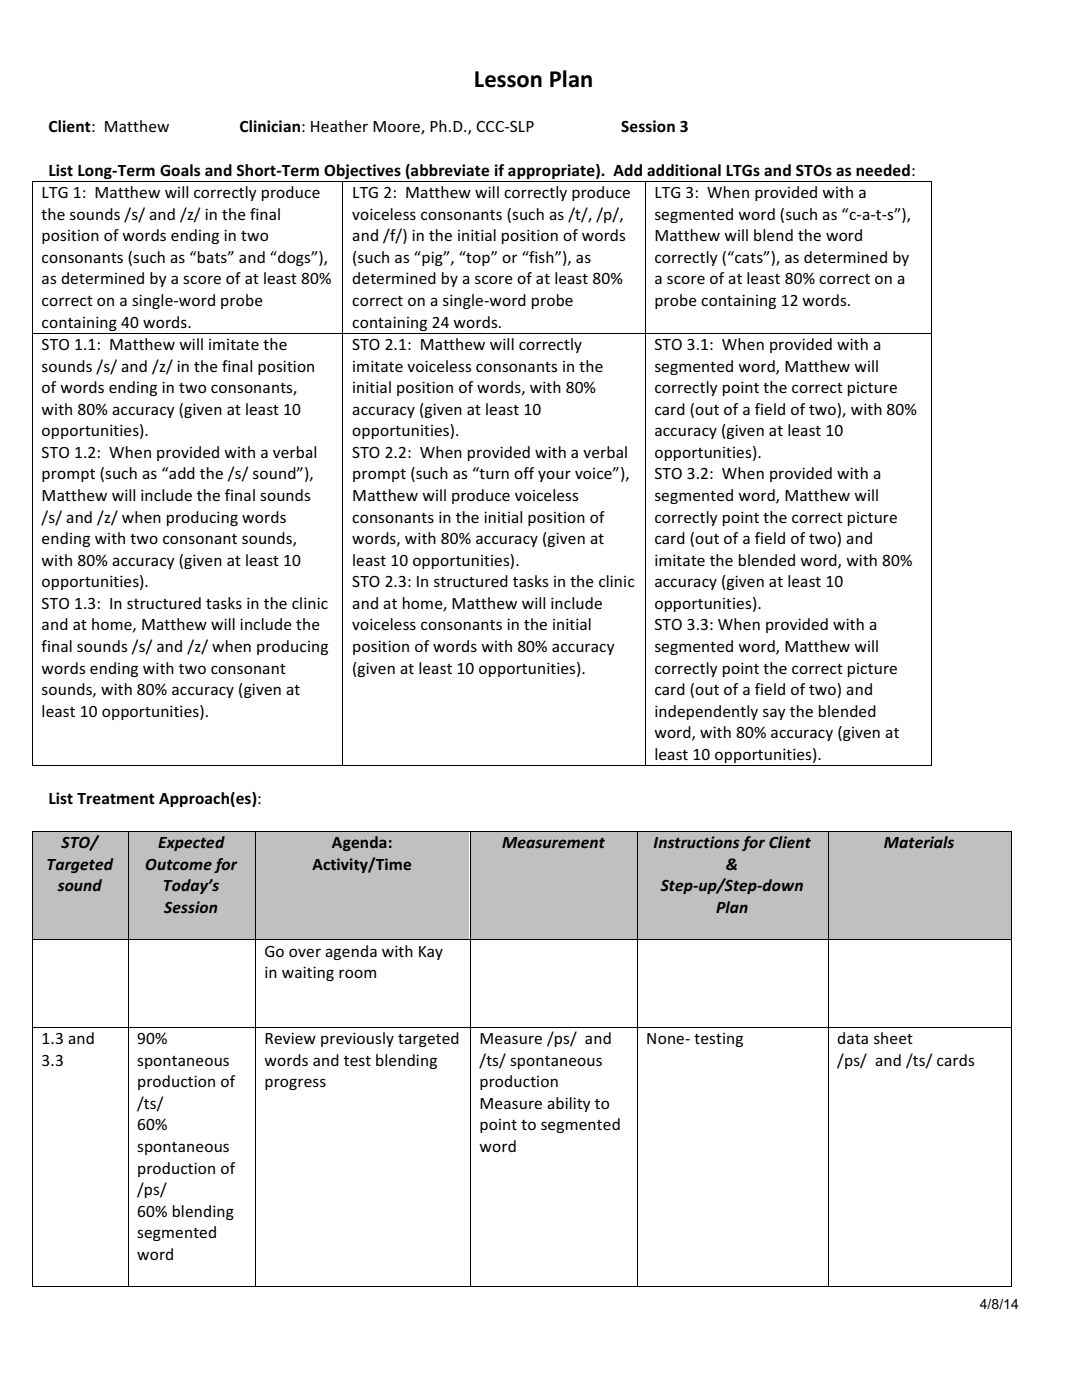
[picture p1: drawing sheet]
<svg xmlns="http://www.w3.org/2000/svg" width="216mm" height="279mm" viewBox="0 0 216 279" stroke-linecap="round" stroke-linejoin="round" font-family="sans-serif">
<defs><g id="words">
<text font-size="4.9" x="94.6" y="17.5">Lesson Plan</text>
<g font-size="3.5">
<text x="9.7" y="26.4">Client: Matthew</text>
<text x="47.8" y="26.4">Clinician: Heather Moore, Ph.D., CCC-SLP</text>
<text x="124" y="26.4">Session 3</text>
<text x="9.7" y="35.1">List Long-Term Goals and Short-Term Objectives (abbreviate if appropriate). Add additional LTGs and STOs as needed:</text>
<text x="8.3" y="39.6">LTG 1: Matthew will correctly produce</text>
<text x="70.3" y="39.6">LTG 2: Matthew will correctly produce</text>
<text x="130.6" y="39.6">LTG 3: When provided with a</text>
<text x="8.3" y="43.9">the sounds /s/ and /z/ in the final</text>
<text x="70.3" y="43.9">voiceless consonants (such as /t/, /p/,</text>
<text x="130.6" y="43.9">segmented word (such as “c-a-t-s”),</text>
<text x="8.3" y="48.1">position of words ending in two</text>
<text x="8.3" y="52.4">consonants (such as “bats” and “dogs”),</text>
<text x="70.3" y="48.1">and /f/) in the initial position of words</text>
<text x="70.3" y="52.4">(such as “pig”, “top” or “fish”), as</text>
<text x="130.6" y="48.1">Matthew will blend the word</text>
<text x="130.6" y="52.4">correctly (“cats”), as determined by</text>
<text x="8.3" y="56.7">as determined by a score of at least 80%</text>
<text x="70.3" y="56.7">determined by a score of at least 80%</text>
<text x="130.6" y="56.7">a score of at least 80% correct on a</text>
<text x="8.3" y="61.1">correct on a single-word probe</text>
<text x="8.3" y="65.4">containing 40 words.</text>
<text x="70.3" y="61.1">correct on a single-word probe</text>
<text x="70.3" y="65.4">containing 24 words.</text>
<text x="130.6" y="61.1">probe containing 12 words.</text>
<text x="8.3" y="69.9">STO 1.1: Matthew will imitate the</text>
<text x="70.3" y="69.9">STO 2.1: Matthew will correctly</text>
<text x="130.6" y="69.9">STO 3.1: When provided with a</text>
<text x="8.3" y="74.2">sounds /s/ and /z/ in the final position</text>
<text x="70.3" y="74.2">imitate voiceless consonants in the</text>
<text x="130.6" y="74.2">segmented word, Matthew will</text>
<text x="8.3" y="78.5">of words ending in two consonants,</text>
<text x="8.3" y="82.7">with 80% accuracy (given at least 10</text>
<text x="70.3" y="78.5">initial position of words, with 80%</text>
<text x="70.3" y="82.7">accuracy (given at least 10</text>
<text x="130.6" y="78.5">correctly point the correct picture</text>
<text x="130.6" y="82.7">card (out of a field of two), with 80%</text>
<text x="8.3" y="87.1">opportunities).</text>
<text x="70.3" y="87.1">opportunities).</text>
<text x="130.6" y="87.1">accuracy (given at least 10</text>
<text x="8.3" y="91.4">STO 1.2: When provided with a verbal</text>
<text x="8.3" y="95.7">prompt (such as “add the /s/ sound”),</text>
<text x="70.3" y="91.4">STO 2.2: When provided with a verbal</text>
<text x="70.3" y="95.7">prompt (such as “turn off your voice”),</text>
<text x="130.6" y="91.4">opportunities).</text>
<text x="130.6" y="95.7">STO 3.2: When provided with a</text>
<text x="8.3" y="100">Matthew will include the final sounds</text>
<text x="70.3" y="100">Matthew will produce voiceless</text>
<text x="130.6" y="100">segmented word, Matthew will</text>
<text x="8.3" y="104.3">/s/ and /z/ when producing words</text>
<text x="70.3" y="104.3">consonants in the initial position of</text>
<text x="130.6" y="104.3">correctly point the correct picture</text>
<text x="8.3" y="108.6">ending with two consonant sounds,</text>
<text x="8.3" y="112.9">with 80% accuracy (given at least 10</text>
<text x="70.3" y="108.6">words, with 80% accuracy (given at</text>
<text x="70.3" y="112.9">least 10 opportunities).</text>
<text x="130.6" y="108.6">card (out of a field of two) and</text>
<text x="130.6" y="112.9">imitate the blended word, with 80%</text>
<text x="8.3" y="117.2">opportunities).</text>
<text x="70.3" y="117.2">STO 2.3: In structured tasks in the clinic</text>
<text x="130.6" y="117.2">accuracy (given at least 10</text>
<text x="8.3" y="121.5">STO 1.3: In structured tasks in the clinic</text>
<text x="8.3" y="125.8">and at home, Matthew will include the</text>
<text x="70.3" y="121.5">and at home, Matthew will include</text>
<text x="70.3" y="125.8">voiceless consonants in the initial</text>
<text x="130.6" y="125.8">STO 3.3: When provided with a</text>
<text x="130.6" y="121.5">opportunities).</text>
<text x="8.3" y="130.1">final sounds /s/ and /z/ when producing</text>
<text x="70.3" y="130.1">position of words with 80% accuracy</text>
<text x="130.6" y="130.1">segmented word, Matthew will</text>
<text x="8.3" y="134.5">words ending with two consonant</text>
<text x="70.3" y="134.5">(given at least 10 opportunities).</text>
<text x="130.6" y="134.5">correctly point the correct picture</text>
<text x="8.3" y="138.8">sounds, with 80% accuracy (given at</text>
<text x="8.3" y="143.1">least 10 opportunities).</text>
<text x="130.6" y="138.8">card (out of a field of two) and</text>
<text x="130.6" y="143.1">independently say the blended</text>
<text x="130.6" y="147.3">word, with 80% accuracy (given at</text>
<text x="130.6" y="151.7">least 10 opportunities).</text>
<text x="9.7" y="160.5">List Treatment Approach(es):</text>
<text x="9.3" y="173.6">Targeted</text>
<text x="12.3" y="169.3">STO/</text>
<text x="29" y="173.6">Outcome for</text>
<text x="31.6" y="169.3">Expected</text>
<text x="62.3" y="173.6">Activity/Time</text>
<text x="66.2" y="169.3">Agenda:</text>
<text x="100.2" y="169.3">Measurement</text>
<text x="130.4" y="169.3">Instructions for Client</text>
<text x="144.9" y="173.6">&amp;</text>
<text x="176.3" y="169.3">Materials</text>
<text x="11.5" y="177.9">sound</text>
<text x="32.5" y="177.9">Today’s</text>
<text x="131.8" y="177.9">Step-up/Step-down</text>
<text x="32.8" y="182.1">Session</text>
<text x="142.9" y="182.1">Plan</text>
<text x="52.8" y="190.9">Go over agenda with Kay</text>
<text x="52.8" y="195.3">in waiting room</text>
<text x="8.3" y="208.4">1.3 and</text>
<text x="27.4" y="208.4">90%</text>
<text x="52.8" y="208.4">Review previously targeted</text>
<text x="95.7" y="208.4">Measure /ps/ and</text>
<text x="129" y="208.4">None- testing</text>
<text x="167.1" y="208.4">data sheet</text>
<text x="8.3" y="212.7">3.3</text>
<text x="27.4" y="212.7">spontaneous</text>
<text x="52.8" y="212.7">words and test blending</text>
<text x="95.7" y="212.7">/ts/ spontaneous</text>
<text x="167.1" y="212.7">/ps/ and /ts/ cards</text>
<text x="27.4" y="217">production of</text>
<text x="27.4" y="221.2">/ts/</text>
<text x="52.8" y="217">progress</text>
<text x="95.7" y="217">production</text>
<text x="95.7" y="221.2">Measure ability to</text>
<text x="27.4" y="225.6">60%</text>
<text x="95.7" y="225.6">point to segmented</text>
<text x="27.4" y="229.9">spontaneous</text>
<text x="95.7" y="229.9">word</text>
<text x="27.4" y="234.2">production of</text>
<text x="27.4" y="238.5">/ps/</text>
<text x="27.4" y="242.8">60% blending</text>
<text x="27.4" y="247.2">segmented</text>
<text x="27.4" y="251.4">word</text>
</g>
<text font-size="2.8" x="195.5" y="261.2">4/8/14</text>
</g></defs>
<path d="M6.4 36.1h.1v.2h-.1zM68.3 36.1h.2v.2h-.2zM128.6 36.1h.2v.2h-.2zM185.8 36.1h.1v.2h-.1zM6.4 66.4h.1v.2h-.1zM68.3 66.4h.2v.2h-.2zM128.6 66.4h.2v.2h-.2zM185.8 66.4h.1v.2h-.1zM6.4 152.7h.1v.1h-.1zM68.3 152.7h.2v.1h-.2zM128.6 152.7h.2v.1h-.2zM185.8 152.7h.1v.1h-.1z" fill="#000"/>
<g fill="none" stroke="#000" stroke-width=".2">
<path d="M6.4 36.3v30.1M6.5 36.2h61.8M68.4 36.3v30.1M68.5 36.2h60.1M128.7 36.3v30.1M128.8 36.2h57M185.9 36.3v30.1M6.4 66.6v86.1M6.5 66.5h61.8M68.4 66.6v86.1M68.5 66.5h60.1M128.7 66.6v86.1"/>
<path d="M128.8 66.5h57M185.9 66.6v86.1M6.5 152.8h61.8M68.5 152.8h60.1M128.8 152.8h57"/>
</g>
<g fill="#c0c0c0">
<path d="M6.5 166h18.9v21.5h-18.9z"/>
<path d="M11.6 166h13.8v4.3h-13.8z"/>
<path d="M11.6 170.3h13.8v4.3h-13.8z"/>
<path d="M11.6 174.6h13.8v4.2h-13.8z"/>
<path d="M25.6 166h25.2v21.5h-25.2z"/>
<path d="M49.7 166h1.1v4.3h-1.1z"/>
<path d="M49.7 170.3h1.1v4.3h-1.1z"/>
<path d="M49.7 174.6h1.1v4.2h-1.1z"/>
<path d="M49.7 178.8h1.1v4.3h-1.1z"/>
<path d="M51 166h42.7v21.5h-42.7z"/>
<path d="M93.8 166h33.2v21.5h-33.2z"/>
<path d="M127.2 166h37.9v21.5h-37.9z"/>
<path d="M165.3 166h36.3v21.5h-36.3z"/>
</g>
<g fill="#000">
<path d="M6.4 165.8h.1v.2h-.1zM25.5 165.8h.2v.2h-.2zM50.9 165.8h.2v.2h-.2zM93.7 165.8h.2v.2h-.2zM127.1 165.8h.2v.2h-.2zM165.2 165.8h.2v.2h-.2zM201.7 165.8h.2v.2h-.2zM6.4 187.5h.1v.1h-.1zM25.5 187.5h.2v.1h-.2zM50.9 187.5h.2v.1h-.2zM93.7 187.5h.2v.1h-.2zM127.1 187.5h.2v.1h-.2z"/>
<path d="M165.2 187.5h.2v.1h-.2zM201.7 187.5h.2v.1h-.2zM6.4 204.9h.1v.2h-.1zM25.5 204.9h.2v.2h-.2zM50.9 204.9h.2v.2h-.2zM93.7 204.9h.2v.2h-.2zM127.1 204.9h.2v.2h-.2zM165.2 204.9h.2v.2h-.2zM201.7 204.9h.2v.2h-.2zM6.4 256.7h.1v.2h-.1zM25.5 256.7h.2v.2h-.2zM50.9 256.7h.2v.2h-.2z"/>
<path d="M93.7 256.7h.2v.2h-.2zM127.1 256.7h.2v.2h-.2zM165.2 256.7h.2v.2h-.2zM201.7 256.7h.2v.2h-.2z"/>
</g>
<g fill="none" stroke="#000" stroke-width=".2">
<path d="M6.4 166v21.5M6.5 165.9h19M25.6 166v21.5M25.7 165.9h25.2M51 166v21.5M51.1 165.9h42.6M93.8 166v21.5M93.9 165.9h33.2M127.2 166v21.5M127.3 165.9h37.9M165.3 166v21.5M165.4 165.9h36.3"/>
<path d="M201.8 166v21.5M6.4 187.6v17.3M6.5 187.6h19M25.6 187.6v17.3M25.7 187.6h25.2M51 187.6v17.3M51.1 187.6h42.6M93.8 187.6v17.3M93.9 187.6h33.2M127.2 187.6v17.3M127.3 187.6h37.9M165.3 187.6v17.3"/>
<path d="M165.4 187.6h36.3M201.8 187.6v17.3M6.4 205.1v51.6M6.5 205h19M25.6 205.1v51.6M25.7 205h25.2M51 205.1v51.6M51.1 205h42.6M93.8 205.1v51.6M93.9 205h33.2M127.2 205.1v51.6M127.3 205h37.9"/>
<path d="M165.3 205.1v51.6M165.4 205h36.3M201.8 205.1v51.6M6.5 256.8h19M25.7 256.8h25.2M51.1 256.8h42.6M93.9 256.8h33.2M127.3 256.8h37.9M165.4 256.8h36.3"/>
</g>
<use href="#words"/>
</svg>
